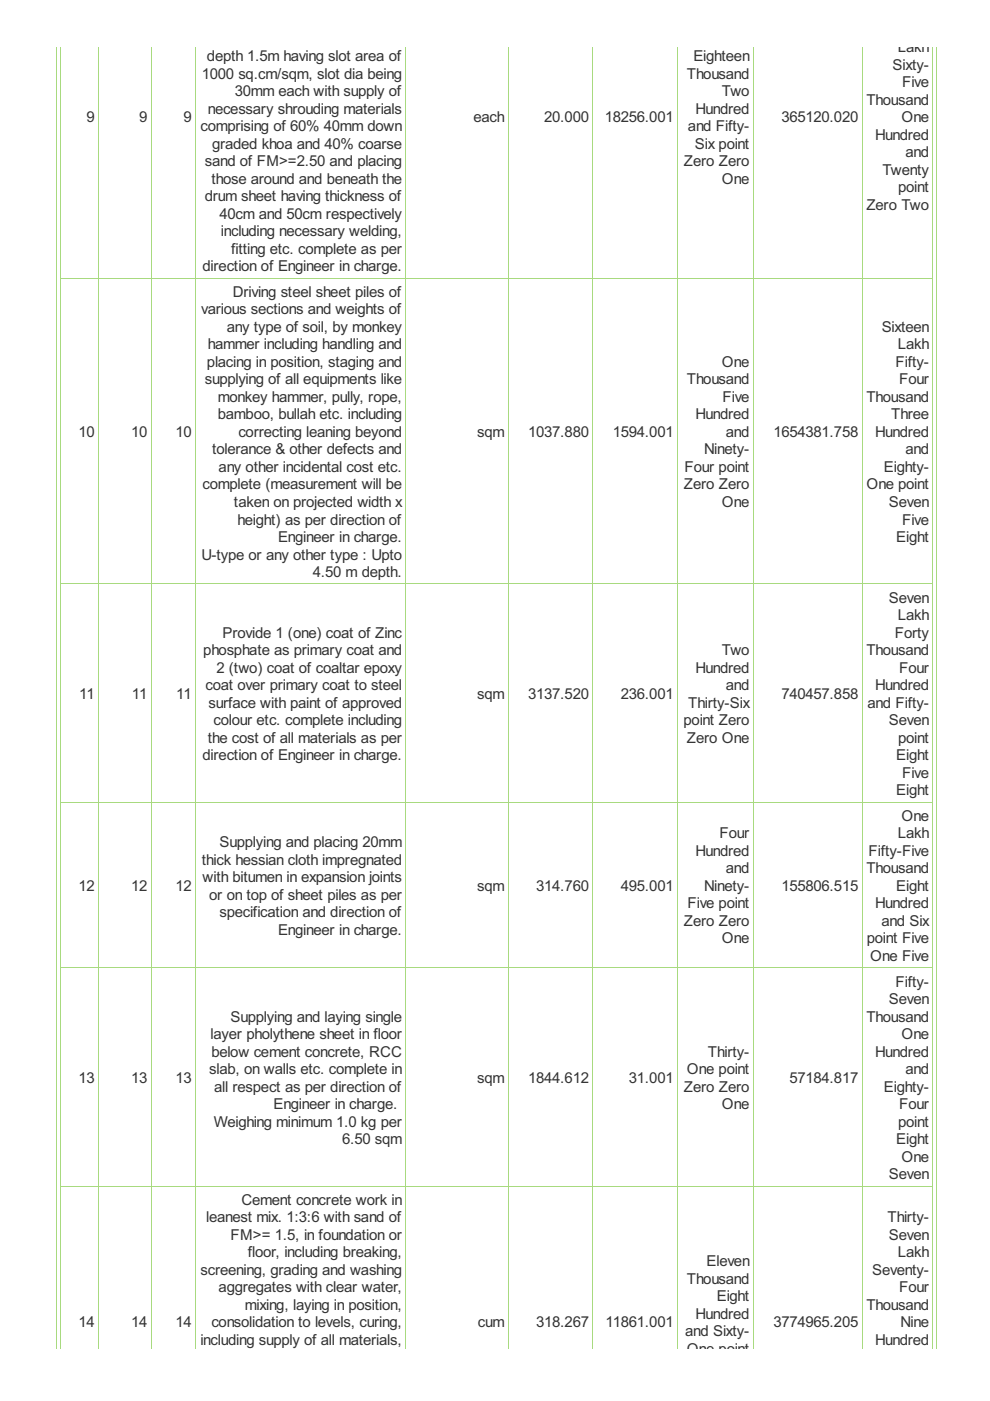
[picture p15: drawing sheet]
<svg xmlns="http://www.w3.org/2000/svg" width="210mm" height="297mm" viewBox="0 0 210 297" stroke-linecap="round" stroke-linejoin="round" font-family="sans-serif">
<defs><g id="words">
<g font-size="3.6" fill="#333">
<text x="190.3" y="11.1">Lakh</text>
<text x="42.8" y="16.6">1000 sq.cm/sqm, slot dia being</text>
<text x="43.9" y="12.9">depth 1.5m having slot area of</text>
<text x="145.6" y="16.6">Thousand</text>
<text x="147" y="12.9">Eighteen</text>
<text x="189.3" y="14.8">Sixty-</text>
<text x="49.8" y="20.4">30mm each with supply of</text>
<text x="153" y="20.4">Two</text>
<text x="183.7" y="22.2">Thousand</text>
<text x="191.3" y="18.5">Five</text>
<text x="18.3" y="25.9">9</text>
<text x="29.5" y="25.9">9</text>
<text x="38.9" y="25.9">9</text>
<text x="42.5" y="27.8">comprising of 60% 40mm down</text>
<text x="44" y="24.1">necessary shrouding materials</text>
<text x="100.4" y="25.9">each</text>
<text x="115.4" y="25.9">20.000</text>
<text x="128.2" y="25.9">18256.001</text>
<text x="145.9" y="27.8">and Fifty-</text>
<text x="147.5" y="24.1">Hundred</text>
<text x="165.7" y="25.9">365120.020</text>
<text x="185.5" y="29.6">Hundred</text>
<text x="191.1" y="25.9">One</text>
<text x="43.4" y="35.2">sand of FM&gt;=2.50 and placing</text>
<text x="45" y="31.5">graded khoa and 40% coarse</text>
<text x="145" y="35.2">Zero Zero</text>
<text x="147.3" y="31.5">Six point</text>
<text x="192" y="33.4">and</text>
<text x="44.8" y="38.9">those around and beneath the</text>
<text x="153" y="38.9">One</text>
<text x="187.1" y="37.1">Twenty</text>
<text x="190.4" y="40.8">point</text>
<text x="43.4" y="42.6">drum sheet having thickness of</text>
<text x="46.5" y="46.4">40cm and 50cm respectively</text>
<text x="183.7" y="44.5">Zero Two</text>
<text x="46.8" y="50.1">including necessary welding,</text>
<text x="49" y="53.8">fitting etc. complete as per</text>
<text x="43" y="57.5">direction of Engineer in charge.</text>
<text x="49.4" y="62.9">Driving steel sheet piles of</text>
<text x="42.6" y="66.6">various sections and weights of</text>
<text x="48.1" y="70.3">any type of soil, by monkey</text>
<text x="186.9" y="70.3">Sixteen</text>
<text x="43.9" y="77.8">placing in position, staging and</text>
<text x="44" y="74.1">hammer including handling and</text>
<text x="153" y="77.8">One</text>
<text x="189.9" y="77.8">Fifty-</text>
<text x="190.3" y="74.1">Lakh</text>
<text x="43.4" y="81.5">supplying of all equipments like</text>
<text x="145.6" y="81.5">Thousand</text>
<text x="190.7" y="81.5">Four</text>
<text x="46.2" y="85.2">monkey hammer, pully, rope,</text>
<text x="46.2" y="88.9">bamboo, bullah etc. including</text>
<text x="147.5" y="88.9">Hundred</text>
<text x="153.2" y="85.2">Five</text>
<text x="183.7" y="85.2">Thousand</text>
<text x="188.9" y="88.9">Three</text>
<text x="16.6" y="92.6">10</text>
<text x="27.8" y="92.6">10</text>
<text x="37.2" y="92.6">10</text>
<text x="50.5" y="92.6">correcting leaning beyond</text>
<text x="101.1" y="92.6">sqm</text>
<text x="112" y="92.6">1037.880</text>
<text x="129.9" y="92.6">1594.001</text>
<text x="153.9" y="92.6">and</text>
<text x="164" y="92.6">1654381.758</text>
<text x="185.5" y="92.6">Hundred</text>
<text x="45" y="96.3">tolerance &amp; other defects and</text>
<text x="46.4" y="100.1">any other incidental cost etc.</text>
<text x="145.2" y="100.1">Four point</text>
<text x="149.3" y="96.3">Ninety-</text>
<text x="187.4" y="100.1">Eighty-</text>
<text x="192" y="96.3">and</text>
<text x="43" y="103.8">complete (measurement will be</text>
<text x="49.6" y="107.5">taken on projected width x</text>
<text x="145" y="103.8">Zero Zero</text>
<text x="153" y="107.5">One</text>
<text x="183.7" y="103.8">One point</text>
<text x="188.5" y="107.5">Seven</text>
<text x="50.4" y="111.2">height) as per direction of</text>
<text x="191.3" y="111.2">Five</text>
<text x="42.7" y="118.6">U-type or any other type : Upto</text>
<text x="58.9" y="114.9">Engineer in charge.</text>
<text x="190" y="114.9">Eight</text>
<text x="66.3" y="122.3">4.50 m depth.</text>
<text x="188.5" y="127.8">Seven</text>
<text x="190.3" y="131.5">Lakh</text>
<text x="47.2" y="135.2">Provide 1 (one) coat of Zinc</text>
<text x="189.7" y="135.2">Forty</text>
<text x="43.1" y="138.9">phosphate as primary coat and</text>
<text x="45.9" y="142.6">2 (two) coat of coaltar epoxy</text>
<text x="147.5" y="142.6">Hundred</text>
<text x="153" y="138.9">Two</text>
<text x="183.7" y="138.9">Thousand</text>
<text x="190.7" y="142.6">Four</text>
<text x="16.8" y="148.2">11</text>
<text x="27.9" y="148.2">11</text>
<text x="37.4" y="148.2">11</text>
<text x="43.6" y="146.3">coat over primary coat to steel</text>
<text x="101.1" y="148.2">sqm</text>
<text x="112" y="148.2">3137.520</text>
<text x="131.6" y="148.2">236.001</text>
<text x="153.9" y="146.3">and</text>
<text x="165.7" y="148.2">740457.858</text>
<text x="185.5" y="146.3">Hundred</text>
<text x="44.2" y="150.1">surface with paint of approved</text>
<text x="45.3" y="153.8">colour etc. complete including</text>
<text x="144.9" y="153.8">point Zero</text>
<text x="145.9" y="150.1">Thirty-Six</text>
<text x="183.9" y="150.1">and Fifty-</text>
<text x="188.5" y="153.8">Seven</text>
<text x="43" y="161.2">direction of Engineer in charge.</text>
<text x="44" y="157.5">the cost of all materials as per</text>
<text x="145.6" y="157.5">Zero One</text>
<text x="190" y="161.2">Eight</text>
<text x="190.4" y="157.5">point</text>
<text x="191.3" y="164.9">Five</text>
<text x="190" y="168.6">Eight</text>
<text x="46.6" y="179.6">Supplying and placing 20mm</text>
<text x="152.6" y="177.8">Four</text>
<text x="190.3" y="177.8">Lakh</text>
<text x="191.1" y="174">One</text>
<text x="42.8" y="183.3">thick hessian cloth impregnated</text>
<text x="147.5" y="181.5">Hundred</text>
<text x="153.9" y="185.2">and</text>
<text x="183.7" y="185.2">Thousand</text>
<text x="184.2" y="181.5">Fifty-Five</text>
<text x="16.6" y="188.9">12</text>
<text x="27.8" y="188.9">12</text>
<text x="37.2" y="188.9">12</text>
<text x="43" y="187">with bitumen in expansion joints</text>
<text x="44.3" y="190.8">or on top of sheet piles as per</text>
<text x="101.1" y="188.9">sqm</text>
<text x="113.7" y="188.9">314.760</text>
<text x="131.6" y="188.9">495.001</text>
<text x="149.3" y="188.9">Ninety-</text>
<text x="165.7" y="188.9">155806.515</text>
<text x="190" y="188.9">Eight</text>
<text x="46.5" y="194.5">specification and direction of</text>
<text x="145" y="196.3">Zero Zero</text>
<text x="145.8" y="192.6">Five point</text>
<text x="185.5" y="192.6">Hundred</text>
<text x="186.9" y="196.3">and Six</text>
<text x="58.9" y="198.2">Engineer in charge.</text>
<text x="153" y="200">One</text>
<text x="183.8" y="200">point Five</text>
<text x="184.5" y="203.8">One Five</text>
<text x="189.9" y="209.2">Fifty-</text>
<text x="188.5" y="212.9">Seven</text>
<text x="44.7" y="220.3">layer pholythene sheet in floor</text>
<text x="48.9" y="216.6">Supplying and laying single</text>
<text x="183.7" y="216.6">Thousand</text>
<text x="191.1" y="220.3">One</text>
<text x="44.3" y="227.7">slab, on walls etc. complete in</text>
<text x="44.8" y="224">below cement concrete, RCC</text>
<text x="145.6" y="227.7">One point</text>
<text x="150.1" y="224">Thirty-</text>
<text x="185.5" y="224">Hundred</text>
<text x="192" y="227.7">and</text>
<text x="16.6" y="229.6">13</text>
<text x="27.8" y="229.6">13</text>
<text x="37.2" y="229.6">13</text>
<text x="45.4" y="231.5">all respect as per direction of</text>
<text x="101.1" y="229.6">sqm</text>
<text x="112" y="229.6">1844.612</text>
<text x="133.3" y="229.6">31.001</text>
<text x="145" y="231.5">Zero Zero</text>
<text x="167.4" y="229.6">57184.817</text>
<text x="187.4" y="231.5">Eighty-</text>
<text x="45.3" y="238.9">Weighing minimum 1.0 kg per</text>
<text x="58" y="235.2">Engineer in charge.</text>
<text x="153" y="235.2">One</text>
<text x="190.4" y="238.9">point</text>
<text x="190.7" y="235.2">Four</text>
<text x="72.5" y="242.6">6.50 sqm</text>
<text x="190" y="242.6">Eight</text>
<text x="188.5" y="250">Seven</text>
<text x="191.1" y="246.3">One</text>
<text x="51.2" y="255.4">Cement concrete work in</text>
<text x="43.7" y="259.2">leanest mix. 1:3:6 with sand of</text>
<text x="48.9" y="262.9">FM&gt;= 1.5, in foundation or</text>
<text x="188.2" y="259.2">Thirty-</text>
<text x="188.5" y="262.9">Seven</text>
<text x="52.6" y="266.6">floor, including breaking,</text>
<text x="149.8" y="268.4">Eleven</text>
<text x="190.3" y="266.6">Lakh</text>
<text x="42.5" y="270.3">screening, grading and washing</text>
<text x="46.4" y="274">aggregates with clear water,</text>
<text x="145.6" y="272.2">Thousand</text>
<text x="152" y="275.9">Eight</text>
<text x="184.9" y="270.3">Seventy-</text>
<text x="190.7" y="274">Four</text>
<text x="16.6" y="281.4">14</text>
<text x="27.8" y="281.4">14</text>
<text x="37.2" y="281.4">14</text>
<text x="44.8" y="281.4">consolidation to levels, curing,</text>
<text x="51.9" y="277.7">mixing, laying in position,</text>
<text x="101.3" y="281.4">cum</text>
<text x="113.7" y="281.4">318.267</text>
<text x="128.4" y="281.4">11861.001</text>
<text x="147.5" y="279.6">Hundred</text>
<text x="164" y="281.4">3774965.205</text>
<text x="183.7" y="277.7">Thousand</text>
<text x="191" y="281.4">Nine</text>
<text x="42.5" y="285.2">including supply of all materials,</text>
<text x="145.3" y="283.3">and Sixty-</text>
<text x="145.6" y="287">One point</text>
<text x="185.5" y="285.2">Hundred</text>
</g>
</g></defs>
<g fill="none" stroke="#a8da7f" stroke-width=".21">
<path d="M11.9 9.9v276.1M12.9 9.9v276.1M20.9 9.9v276.1M32 9.9v276.1M41.5 9.9v276.1M86.1 9.9v276.1M107.7 9.9v276.1M125.7 9.9v276.1M143.6 9.9v276.1M159.7 9.9v276.1M182.8 9.9v276.1M197.8 9.9v276.1"/>
<path d="M198.6 9.9v276.1M12.8 59h185.1M12.8 123.8h185.1M12.8 170.1h185.1M12.8 205.2h185.1M12.8 251.5h185.1"/>
</g>
<use href="#words"/>
</svg>
